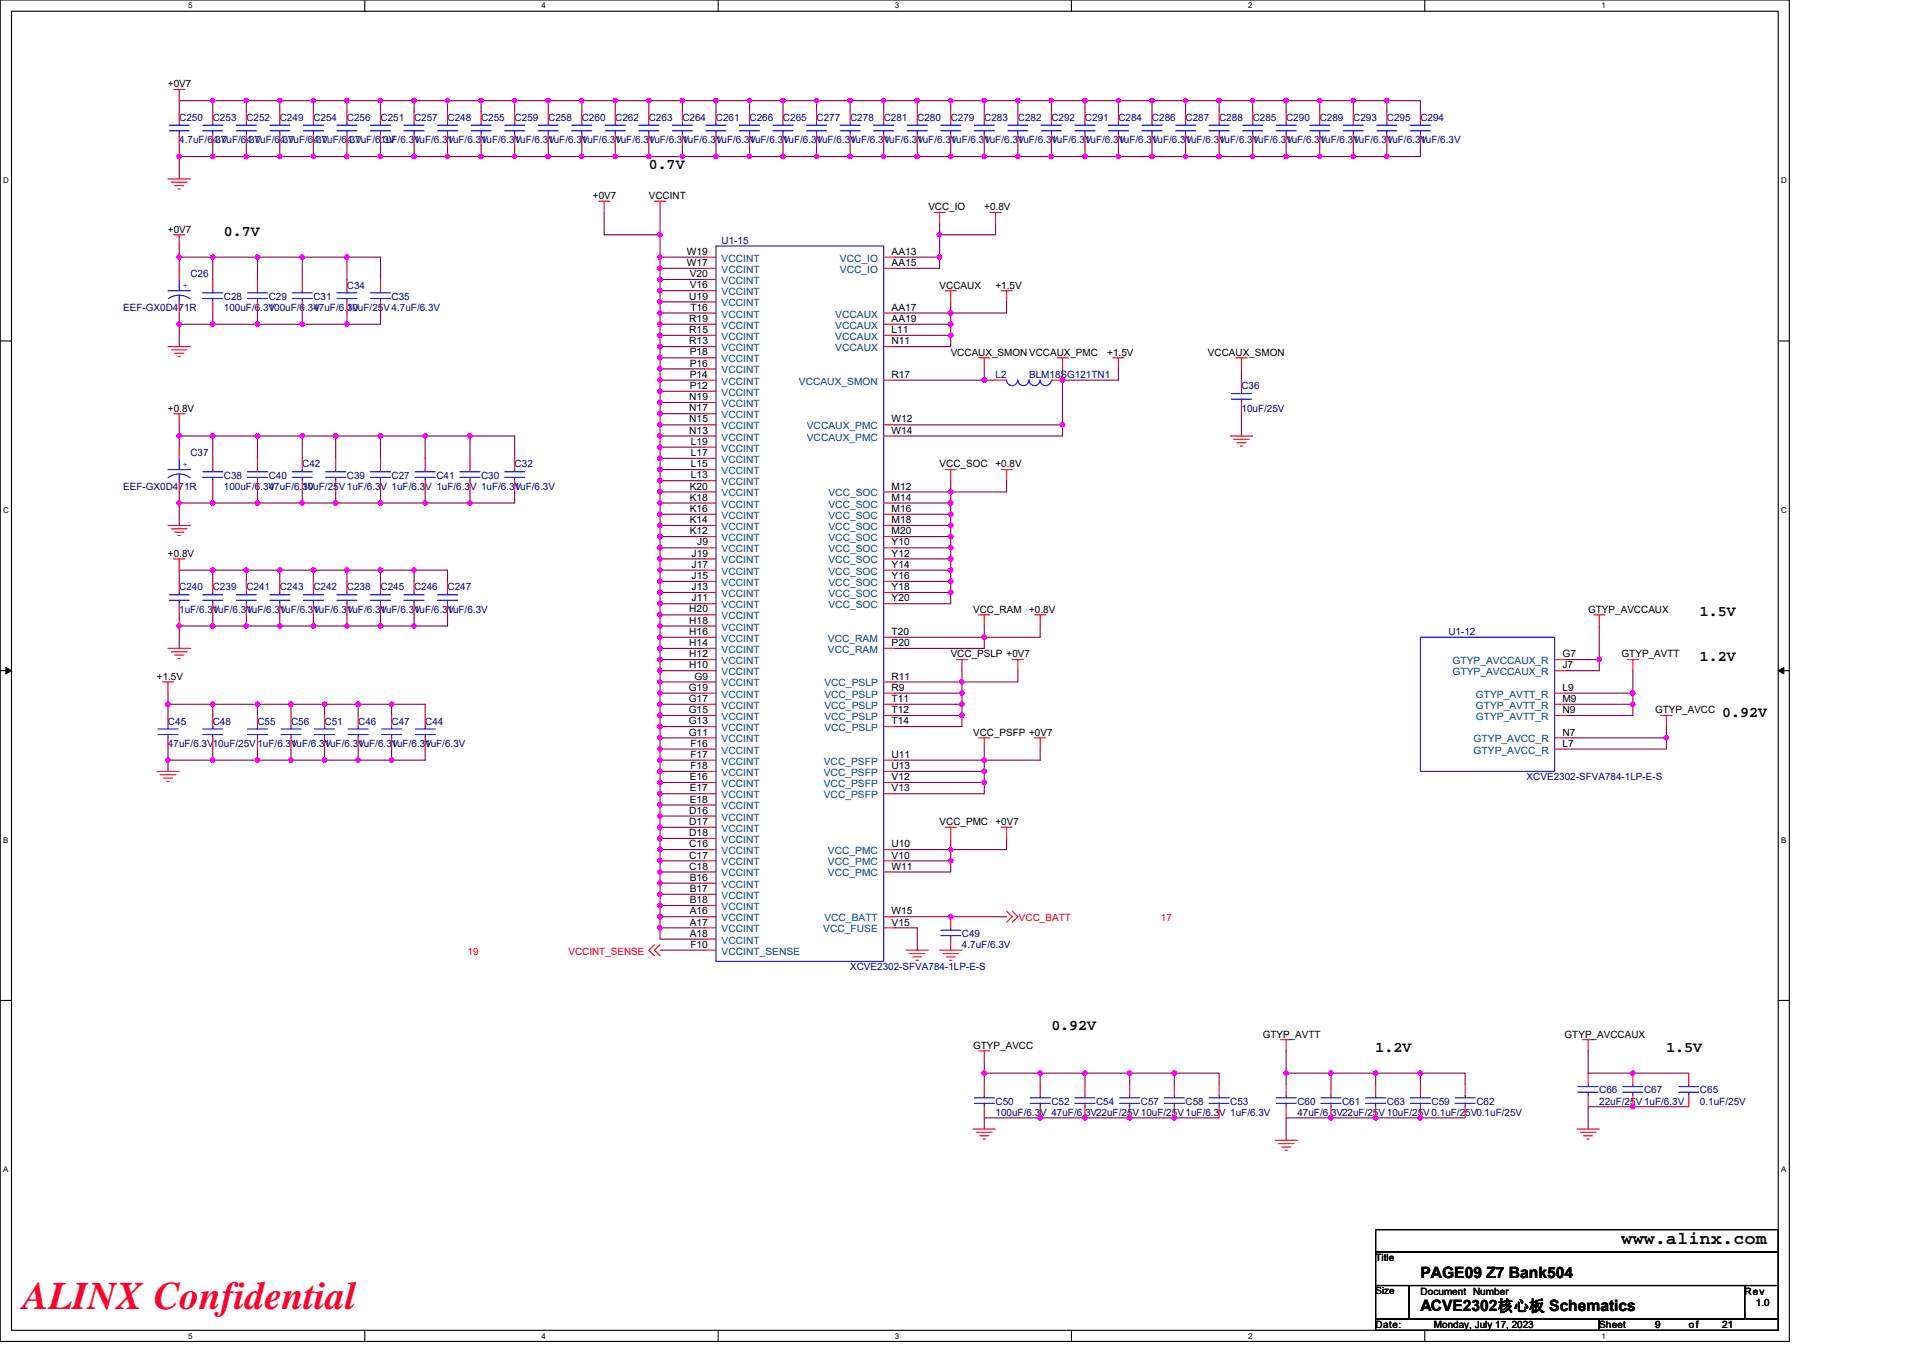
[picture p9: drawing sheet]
<svg xmlns="http://www.w3.org/2000/svg" width="297mm" height="210mm" viewBox="0 0 297 210" stroke-linecap="round" stroke-linejoin="round" font-family="sans-serif">
<defs><g id="words">
<text font-size="6" fill="#f00" x="3.5" y="202.3">ALINX Confidential</text>
<text font-size="2.8" x="250.5" y="192.3">www.alinx.com</text>
<g font-size="2.4">
<text x="219.4" y="197.4">PAGE09 Z7 Bank504</text>
<text x="219.4" y="202.6">ACVE2302核心板 Schematics</text>
</g>
<g font-size="2.3">
<text x="100.2" y="26.1">0.7V</text>
<text x="34.6" y="36.5">0.7V</text>
<text x="262.6" y="95.2">1.5V</text>
<text x="262.6" y="102.1">1.2V</text>
<text x="266" y="110.7">0.92V</text>
<text x="162.4" y="159.1">0.92V</text>
<text x="212.5" y="162.6">1.2V</text>
<text x="257.4" y="162.6">1.5V</text>
</g>
<g font-size="1.5">
<text x="25.9" y="13.5">+0V7</text>
<text x="25.9" y="35.9">+0V7</text>
<text x="91.6" y="30.8">+0V7</text>
<text x="100.2" y="30.8">VCCINT</text>
<text x="143.4" y="32.5">VCC_IO</text>
<text x="152" y="32.5">+0.8V</text>
<text x="106.1" y="39.4">W19</text>
<text x="106.1" y="41.1">W17</text>
<text x="137.7" y="39.4">AA13</text>
<text x="137.7" y="41.1">AA15</text>
<text x="106.5" y="46.3">U19</text>
<text x="106.5" y="42.8">V20</text>
<text x="106.5" y="44.6">V16</text>
<text x="145.1" y="44.6">VCCAUX</text>
<text x="153.8" y="44.6">+1.5V</text>
<text x="106.5" y="49.7">R19</text>
<text x="106.5" y="51.5">R15</text>
<text x="106.5" y="53.2">R13</text>
<text x="106.6" y="48">T16</text>
<text x="137.7" y="48">AA17</text>
<text x="137.7" y="49.7">AA19</text>
<text x="137.7" y="51.5">L11</text>
<text x="137.7" y="53.2">N11</text>
<text x="106.5" y="54.9">P18</text>
<text x="106.5" y="56.6">P16</text>
<text x="106.5" y="58.4">P14</text>
<text x="137.7" y="58.4">R17</text>
<text x="146.9" y="54.9">VCCAUX_SMONVCCAUX_PMC</text>
<text x="171" y="54.9">+1.5V</text>
<text x="186.6" y="54.9">VCCAUX_SMON</text>
<text x="25.9" y="63.6">+0.8V</text>
<text x="106.5" y="61.8">N19</text>
<text x="106.5" y="63.6">N17</text>
<text x="106.5" y="65.3">N15</text>
<text x="106.5" y="60.1">P12</text>
<text x="137.7" y="65.3">W12</text>
<text x="106.5" y="67">N13</text>
<text x="106.7" y="68.7">L19</text>
<text x="106.7" y="70.5">L17</text>
<text x="137.7" y="67">W14</text>
<text x="106.5" y="75.6">K20</text>
<text x="106.5" y="77.4">K18</text>
<text x="106.7" y="72.2">L15</text>
<text x="106.7" y="73.9">L13</text>
<text x="137.7" y="75.6">M12</text>
<text x="137.7" y="77.4">M14</text>
<text x="145.1" y="72.2">VCC_SOC</text>
<text x="153.8" y="72.2">+0.8V</text>
<text x="106.5" y="79.1">K16</text>
<text x="106.5" y="80.8">K14</text>
<text x="106.5" y="82.6">K12</text>
<text x="137.7" y="79.1">M16</text>
<text x="137.7" y="80.8">M18</text>
<text x="137.7" y="82.6">M20</text>
<text x="25.9" y="86">+0.8V</text>
<text x="106.8" y="86">J19</text>
<text x="106.8" y="87.7">J17</text>
<text x="106.8" y="89.5">J15</text>
<text x="107.7" y="84.3">J9</text>
<text x="137.7" y="84.3">Y10</text>
<text x="137.7" y="86">Y12</text>
<text x="137.7" y="87.7">Y14</text>
<text x="137.7" y="89.5">Y16</text>
<text x="106.5" y="94.6">H20</text>
<text x="106.8" y="91.2">J13</text>
<text x="106.8" y="92.9">J11</text>
<text x="137.7" y="91.2">Y18</text>
<text x="137.7" y="92.9">Y20</text>
<text x="150.3" y="94.7">VCC_RAM</text>
<text x="159" y="94.7">+0.8V</text>
<text x="245.3" y="94.7">GTYP_AVCCAUX</text>
<text x="106.5" y="96.4">H18</text>
<text x="106.5" y="98.1">H16</text>
<text x="106.5" y="99.8">H14</text>
<text x="106.5" y="101.6">H12</text>
<text x="137.7" y="98.1">T20</text>
<text x="137.7" y="99.8">P20</text>
<text x="146.9" y="101.6">VCC_PSLP +0V7</text>
<text x="241.3" y="101.6">G7</text>
<text x="250.5" y="101.6">GTYP_AVTT</text>
<text x="24.2" y="105">+1.5V</text>
<text x="106.4" y="106.7">G19</text>
<text x="106.5" y="103.3">H10</text>
<text x="107.3" y="105">G9</text>
<text x="137.7" y="105">R11</text>
<text x="137.7" y="106.7">R9</text>
<text x="241.3" y="103.3">J7</text>
<text x="241.3" y="106.7">L9</text>
<text x="106.4" y="108.5">G17</text>
<text x="106.4" y="110.2">G15</text>
<text x="106.4" y="111.9">G13</text>
<text x="106.4" y="113.6">G11</text>
<text x="137.7" y="108.5">T11</text>
<text x="137.7" y="110.2">T12</text>
<text x="137.7" y="111.9">T14</text>
<text x="150.3" y="113.7">VCC_PSFP +0V7</text>
<text x="241.3" y="108.5">M9</text>
<text x="241.3" y="110.2">N9</text>
<text x="241.3" y="113.6">N7</text>
<text x="255.7" y="110.2">GTYP_AVCC</text>
<text x="106.6" y="115.4">F16</text>
<text x="106.6" y="117.1">F17</text>
<text x="106.6" y="118.8">F18</text>
<text x="137.7" y="117.1">U11</text>
<text x="137.7" y="118.8">U13</text>
<text x="241.3" y="115.4">L7</text>
<text x="106.5" y="125.7">D16</text>
<text x="106.5" y="120.5">E16</text>
<text x="106.5" y="122.3">E17</text>
<text x="106.5" y="124">E18</text>
<text x="137.7" y="120.5">V12</text>
<text x="137.7" y="122.3">V13</text>
<text x="106.5" y="127.5">D17</text>
<text x="106.5" y="129.2">D18</text>
<text x="106.5" y="130.9">C16</text>
<text x="137.7" y="130.9">U10</text>
<text x="145.1" y="127.5">VCC_PMC</text>
<text x="153.8" y="127.5">+0V7</text>
<text x="106.5" y="132.7">C17</text>
<text x="106.5" y="134.4">C18</text>
<text x="106.5" y="136.1">B16</text>
<text x="106.5" y="137.8">B17</text>
<text x="137.7" y="132.7">V10</text>
<text x="137.7" y="134.4">W11</text>
<text x="106.5" y="139.6">B18</text>
<text x="106.5" y="141.3">A16</text>
<text x="106.5" y="143">A17</text>
<text x="137.7" y="143">V15</text>
<text x="137.7" y="141.3">W15</text>
<text x="106.5" y="144.7">A18</text>
<text x="106.6" y="146.5">F10</text>
<text x="195" y="160.3">GTYP_AVTT</text>
<text x="241.7" y="160.3">GTYP_AVCCAUX</text>
<text x="150.3" y="162">GTYP_AVCC</text>
<text x="212.5" y="194.9">Title</text>
<text x="212.5" y="200">Size</text>
<text x="219.4" y="200">Document Number</text>
<text x="269.5" y="200">Rev</text>
<text x="271.2" y="201.8">1.0</text>
<text x="212.5" y="205.2">Date:</text>
<text x="221.5" y="205.2">Monday, July 17, 2023</text>
<text x="247" y="205.2">Sheet</text>
<text x="255.7" y="205.2">9</text>
<text x="260.9" y="205.2">of</text>
<text x="266" y="205.2">21</text>
</g>
<g font-size="1.5" fill="#000080">
<text x="27.7" y="18.7">C250</text>
<text x="27.7" y="22.1">4.7uF/6.3V</text>
<text x="32.9" y="18.7">C253</text>
<text x="32.9" y="22.1">4.7uF/6.3V</text>
<text x="38.1" y="18.7">C252</text>
<text x="38.1" y="22.1">4.7uF/6.3V</text>
<text x="43.2" y="18.7">C249</text>
<text x="43.2" y="22.1">4.7uF/6.3V</text>
<text x="48.4" y="18.7">C254</text>
<text x="48.4" y="22.1">4.7uF/6.3V</text>
<text x="53.6" y="18.7">C256</text>
<text x="53.6" y="22.1">4.7uF/6.3V</text>
<text x="58.8" y="18.7">C251</text>
<text x="58.8" y="22.1">1uF/6.3V</text>
<text x="64" y="18.7">C257</text>
<text x="64" y="22.1">1uF/6.3V</text>
<text x="69.1" y="18.7">C248</text>
<text x="69.1" y="22.1">1uF/6.3V</text>
<text x="74.3" y="18.7">C255</text>
<text x="74.3" y="22.1">1uF/6.3V</text>
<text x="79.5" y="18.7">C259</text>
<text x="79.5" y="22.1">1uF/6.3V</text>
<text x="84.7" y="18.7">C258</text>
<text x="84.7" y="22.1">1uF/6.3V</text>
<text x="89.9" y="18.7">C260</text>
<text x="89.9" y="22.1">1uF/6.3V</text>
<text x="95" y="18.7">C262</text>
<text x="95" y="22.1">1uF/6.3V</text>
<text x="100.2" y="18.7">C263</text>
<text x="100.2" y="22.1">1uF/6.3V</text>
<text x="105.4" y="18.7">C264</text>
<text x="105.4" y="22.1">1uF/6.3V</text>
<text x="110.6" y="18.7">C261</text>
<text x="110.6" y="22.1">1uF/6.3V</text>
<text x="115.8" y="18.7">C266</text>
<text x="115.8" y="22.1">1uF/6.3V</text>
<text x="120.9" y="18.7">C265</text>
<text x="120.9" y="22.1">1uF/6.3V</text>
<text x="126.1" y="18.7">C277</text>
<text x="126.1" y="22.1">1uF/6.3V</text>
<text x="131.3" y="18.7">C278</text>
<text x="131.3" y="22.1">1uF/6.3V</text>
<text x="136.5" y="18.7">C281</text>
<text x="136.5" y="22.1">1uF/6.3V</text>
<text x="141.7" y="18.7">C280</text>
<text x="141.7" y="22.1">1uF/6.3V</text>
<text x="146.9" y="18.7">C279</text>
<text x="146.9" y="22.1">1uF/6.3V</text>
<text x="152" y="18.7">C283</text>
<text x="152" y="22.1">1uF/6.3V</text>
<text x="157.2" y="18.7">C282</text>
<text x="157.2" y="22.1">1uF/6.3V</text>
<text x="162.4" y="18.7">C292</text>
<text x="162.4" y="22.1">1uF/6.3V</text>
<text x="167.6" y="18.7">C291</text>
<text x="167.6" y="22.1">1uF/6.3V</text>
<text x="172.8" y="18.7">C284</text>
<text x="172.8" y="22.1">1uF/6.3V</text>
<text x="177.9" y="18.7">C286</text>
<text x="177.9" y="22.1">1uF/6.3V</text>
<text x="183.1" y="18.7">C287</text>
<text x="183.1" y="22.1">1uF/6.3V</text>
<text x="188.3" y="18.7">C288</text>
<text x="188.3" y="22.1">1uF/6.3V</text>
<text x="193.5" y="18.7">C285</text>
<text x="193.5" y="22.1">1uF/6.3V</text>
<text x="198.7" y="18.7">C290</text>
<text x="198.7" y="22.1">1uF/6.3V</text>
<text x="203.9" y="18.7">C289</text>
<text x="203.9" y="22.1">1uF/6.3V</text>
<text x="209" y="18.7">C293</text>
<text x="209" y="22.1">1uF/6.3V</text>
<text x="214.2" y="18.7">C295</text>
<text x="214.2" y="22.1">1uF/6.3V</text>
<text x="219.4" y="18.7">C294</text>
<text x="219.4" y="22.1">1uF/6.3V</text>
<text x="111.5" y="37.7">U1-15</text>
<text x="29.4" y="42.9">C26</text>
<text x="34.6" y="46.3">C28</text>
<text x="41.5" y="46.3">C29</text>
<text x="48.4" y="46.3">C31</text>
<text x="53.6" y="44.6">C34</text>
<text x="60.5" y="46.3">C35</text>
<text x="19" y="48">EEF-GX0D471R</text>
<text x="34.6" y="48">100uF/6.3V</text>
<text x="41.5" y="48">100uF/6.3V</text>
<text x="48.4" y="48">47uF/6.3V</text>
<text x="53.6" y="48">10uF/25V4.7uF/6.3V</text>
<text x="153.8" y="58.4">L2</text>
<text x="159" y="58.4">BLM18SG121TN1</text>
<text x="191.8" y="60.1">C36</text>
<text x="191.8" y="63.6">10uF/25V</text>
<text x="29.4" y="70.5">C37</text>
<text x="19" y="75.7">EEF-GX0D471R</text>
<text x="34.6" y="74">C38</text>
<text x="34.6" y="75.7">100uF/6.3V</text>
<text x="41.5" y="74">C40</text>
<text x="41.5" y="75.7">47uF/6.3V</text>
<text x="46.7" y="72.2">C42</text>
<text x="46.7" y="75.7">10uF/25V1uF/6.3V 1uF/6.3V 1uF/6.3V 1uF/6.3V</text>
<text x="53.6" y="74">C39</text>
<text x="60.5" y="74">C27</text>
<text x="67.4" y="74">C41</text>
<text x="74.3" y="74">C30</text>
<text x="79.5" y="72.2">C32</text>
<text x="79.5" y="75.7">1uF/6.3V</text>
<text x="27.7" y="91.2">C240</text>
<text x="27.7" y="94.7">1uF/6.3V</text>
<text x="32.9" y="91.2">C239</text>
<text x="32.9" y="94.7">1uF/6.3V</text>
<text x="38.1" y="91.2">C241</text>
<text x="38.1" y="94.7">1uF/6.3V</text>
<text x="43.2" y="91.2">C243</text>
<text x="43.2" y="94.7">1uF/6.3V</text>
<text x="48.4" y="91.2">C242</text>
<text x="48.4" y="94.7">1uF/6.3V</text>
<text x="53.6" y="91.2">C238</text>
<text x="53.6" y="94.7">1uF/6.3V</text>
<text x="58.8" y="91.2">C245</text>
<text x="58.8" y="94.7">1uF/6.3V</text>
<text x="64" y="91.2">C246</text>
<text x="64" y="94.7">1uF/6.3V</text>
<text x="69.1" y="91.2">C247</text>
<text x="69.1" y="94.7">1uF/6.3V</text>
<text x="223.7" y="98.1">U1-12</text>
<text x="25.9" y="112">C45</text>
<text x="32.9" y="112">C48</text>
<text x="39.8" y="112">C55</text>
<text x="45" y="112">C56</text>
<text x="50.1" y="112">C51</text>
<text x="55.3" y="112">C46</text>
<text x="60.5" y="112">C47</text>
<text x="65.7" y="112">C44</text>
<text x="25.9" y="115.4">47uF/6.3V10uF/25V1uF/6.3V</text>
<text x="45" y="115.4">1uF/6.3V</text>
<text x="50.1" y="115.4">1uF/6.3V</text>
<text x="55.3" y="115.4">1uF/6.3V</text>
<text x="60.5" y="115.4">1uF/6.3V</text>
<text x="65.7" y="115.4">1uF/6.3V</text>
<text x="235.8" y="120.6">XCVE2302-SFVA784-1LP-E-S</text>
<text x="131.3" y="149.9">XCVE2302-SFVA784-1LP-E-S</text>
<text x="148.6" y="144.8">C49</text>
<text x="148.6" y="146.5">4.7uF/6.3V</text>
<text x="153.8" y="170.7">C50</text>
<text x="153.8" y="172.4">100uF/6.3V 47uF/6.3V22uF/25V 10uF/25V1uF/6.3V 1uF/6.3V</text>
<text x="162.4" y="170.7">C52</text>
<text x="169.3" y="170.7">C54</text>
<text x="176.2" y="170.7">C57</text>
<text x="183.1" y="170.7">C58</text>
<text x="190" y="170.7">C53</text>
<text x="200.4" y="170.7">C60</text>
<text x="200.4" y="172.4">47uF/6.3V22uF/25V 10uF/25V0.1uF/25V0.1uF/25V</text>
<text x="207.3" y="170.7">C61</text>
<text x="214.2" y="170.7">C63</text>
<text x="221.1" y="170.7">C59</text>
<text x="228" y="170.7">C62</text>
<text x="247" y="169">C66</text>
<text x="247" y="170.7">22uF/25V 1uF/6.3V</text>
<text x="254" y="169">C67</text>
<text x="262.6" y="169">C65</text>
<text x="262.6" y="170.7">0.1uF/25V</text>
</g>
<g font-size="1.5" fill="#004080">
<text x="111.5" y="40.4">VCCINT</text>
<text x="129.7" y="40.4">VCC_IO</text>
<text x="111.5" y="42.2">VCCINT</text>
<text x="111.5" y="43.9">VCCINT</text>
<text x="111.5" y="45.6">VCCINT</text>
<text x="111.5" y="47.3">VCCINT</text>
<text x="129.7" y="42.2">VCC_IO</text>
<text x="111.5" y="49.1">VCCINT</text>
<text x="111.5" y="50.8">VCCINT</text>
<text x="111.5" y="52.5">VCCINT</text>
<text x="129" y="49.1">VCCAUX</text>
<text x="129" y="50.8">VCCAUX</text>
<text x="129" y="52.5">VCCAUX</text>
<text x="111.5" y="54.3">VCCINT</text>
<text x="111.5" y="56">VCCINT</text>
<text x="111.5" y="57.7">VCCINT</text>
<text x="111.5" y="59.4">VCCINT</text>
<text x="123.4" y="59.4">VCCAUX_SMON</text>
<text x="129" y="54.3">VCCAUX</text>
<text x="111.5" y="61.2">VCCINT</text>
<text x="111.5" y="62.9">VCCINT</text>
<text x="111.5" y="64.6">VCCINT</text>
<text x="111.5" y="66.3">VCCINT</text>
<text x="111.5" y="68.1">VCCINT</text>
<text x="111.5" y="69.8">VCCINT</text>
<text x="111.5" y="71.5">VCCINT</text>
<text x="124.6" y="66.3">VCCAUX_PMC</text>
<text x="124.6" y="68.1">VCCAUX_PMC</text>
<text x="111.5" y="73.3">VCCINT</text>
<text x="111.5" y="75">VCCINT</text>
<text x="111.5" y="76.7">VCCINT</text>
<text x="128" y="76.7">VCC_SOC</text>
<text x="111.5" y="78.4">VCCINT</text>
<text x="111.5" y="80.2">VCCINT</text>
<text x="111.5" y="81.9">VCCINT</text>
<text x="111.5" y="83.6">VCCINT</text>
<text x="128" y="78.4">VCC_SOC</text>
<text x="128" y="80.2">VCC_SOC</text>
<text x="128" y="81.9">VCC_SOC</text>
<text x="128" y="83.6">VCC_SOC</text>
<text x="111.5" y="85.3">VCCINT</text>
<text x="111.5" y="87.1">VCCINT</text>
<text x="111.5" y="88.8">VCCINT</text>
<text x="128" y="85.3">VCC_SOC</text>
<text x="128" y="87.1">VCC_SOC</text>
<text x="128" y="88.8">VCC_SOC</text>
<text x="111.5" y="90.5">VCCINT</text>
<text x="111.5" y="92.2">VCCINT</text>
<text x="111.5" y="94">VCCINT</text>
<text x="111.5" y="95.7">VCCINT</text>
<text x="128" y="90.5">VCC_SOC</text>
<text x="128" y="92.2">VCC_SOC</text>
<text x="128" y="94">VCC_SOC</text>
<text x="111.5" y="97.4">VCCINT</text>
<text x="111.5" y="99.2">VCCINT</text>
<text x="111.5" y="100.9">VCCINT</text>
<text x="127.9" y="99.2">VCC_RAM</text>
<text x="127.9" y="100.9">VCC_RAM</text>
<text x="111.5" y="102.6">VCCINT</text>
<text x="111.5" y="104.3">VCCINT</text>
<text x="111.5" y="106.1">VCCINT</text>
<text x="111.5" y="107.8">VCCINT</text>
<text x="127.3" y="106.1">VCC_PSLP</text>
<text x="127.3" y="107.8">VCC_PSLP</text>
<text x="224.4" y="102.6">GTYP_AVCCAUX_R</text>
<text x="224.4" y="104.3">GTYP_AVCCAUX_R</text>
<text x="228" y="107.8">GTYP_AVTT_R</text>
<text x="111.5" y="109.5">VCCINT</text>
<text x="111.5" y="111.3">VCCINT</text>
<text x="111.5" y="113">VCCINT</text>
<text x="127.3" y="109.5">VCC_PSLP</text>
<text x="127.3" y="111.3">VCC_PSLP</text>
<text x="127.3" y="113">VCC_PSLP</text>
<text x="228" y="109.5">GTYP_AVTT_R</text>
<text x="228" y="111.3">GTYP_AVTT_R</text>
<text x="111.5" y="114.7">VCCINT</text>
<text x="111.5" y="116.4">VCCINT</text>
<text x="111.5" y="118.2">VCCINT</text>
<text x="111.5" y="119.9">VCCINT</text>
<text x="127.3" y="118.2">VCC_PSFP</text>
<text x="127.3" y="119.9">VCC_PSFP</text>
<text x="227.6" y="116.4">GTYP_AVCC_R</text>
<text x="227.6" y="114.7">GTYP_AVCC_R</text>
<text x="111.5" y="121.6">VCCINT</text>
<text x="111.5" y="123.3">VCCINT</text>
<text x="111.5" y="125.1">VCCINT</text>
<text x="127.3" y="121.6">VCC_PSFP</text>
<text x="127.3" y="123.3">VCC_PSFP</text>
<text x="111.5" y="126.8">VCCINT</text>
<text x="111.5" y="128.5">VCCINT</text>
<text x="111.5" y="130.2">VCCINT</text>
<text x="111.5" y="132">VCCINT</text>
<text x="127.9" y="132">VCC_PMC</text>
<text x="111.5" y="133.7">VCCINT</text>
<text x="111.5" y="135.4">VCCINT</text>
<text x="111.5" y="137.2">VCCINT</text>
<text x="127.9" y="133.7">VCC_PMC</text>
<text x="127.9" y="135.4">VCC_PMC</text>
<text x="111.5" y="138.9">VCCINT</text>
<text x="111.5" y="140.6">VCCINT</text>
<text x="111.5" y="142.3">VCCINT</text>
<text x="127.3" y="142.3">VCC_BATT</text>
<text x="111.5" y="144.1">VCCINT</text>
<text x="111.5" y="145.8">VCCINT</text>
<text x="111.5" y="147.5">VCCINT_SENSE</text>
<text x="127.2" y="144.1">VCC_FUSE</text>
</g>
<g font-size="1.5" fill="#f00">
<text x="157.4" y="142.3">VCC_BATT</text>
<text x="179.3" y="142.3">17</text>
<text x="72.2" y="147.5">19</text>
<text x="87.8" y="147.5">VCCINT_SENSE</text>
</g>
<g font-size="1.4" fill="#00f">
<text x="28.2" y="44.5">+</text>
<text x="28.2" y="72.1">+</text>
</g>
<g font-size="1.2">
<text x="29.1" y="1.3">5</text>
<text x="83.6" y="1.3">4</text>
<text x="138.2" y="1.3">3</text>
<text x="192.8" y="1.3">2</text>
<text x="247.4" y="1.3">1</text>
<text x=".5" y="28.3">D</text>
<text x="275.1" y="28.3">D</text>
<text x=".5" y="79.2">C</text>
<text x="275.1" y="79.2">C</text>
<text x=".5" y="130.2">B</text>
<text x="275.1" y="130.2">B</text>
<text x=".5" y="181.1">A</text>
<text x="275.1" y="181.1">A</text>
<text x="29.1" y="206.8">5</text>
<text x="83.6" y="206.8">4</text>
<text x="138.2" y="206.8">3</text>
<text x="192.8" y="206.8">2</text>
<text x="247.4" y="206.8">1</text>
</g>
</g></defs>
<path d="M0 0h276.4v207.3h-276.4zM1.8 1.7h272.9v203.8h-272.9z" fill="none" stroke="#000" stroke-width=".17"/>
<g fill="#fff">
<path d="M29.1 .2h.6v1.4h-.6z"/>
<path d="M29.1 205.7h.6v1.4h-.6z"/>
</g>
<path d="M56.3 0v1.7M56.3 205.5v1.8" fill="none" stroke="#000" stroke-width=".17"/>
<g fill="#fff">
<path d="M83.6 .2h.7v1.4h-.7z"/>
<path d="M83.6 205.7h.7v1.4h-.7z"/>
</g>
<path d="M110.9 0v1.7M110.9 205.5v1.8" fill="none" stroke="#000" stroke-width=".17"/>
<g fill="#fff">
<path d="M138.2 .2h.7v1.4h-.7z"/>
<path d="M138.2 205.7h.7v1.4h-.7z"/>
</g>
<path d="M165.5 0v1.7M165.5 205.5v1.8" fill="none" stroke="#000" stroke-width=".17"/>
<g fill="#fff">
<path d="M192.8 .2h.6v1.4h-.6z"/>
<path d="M192.8 205.7h.6v1.4h-.6z"/>
</g>
<path d="M220.1 0v1.7M220.1 205.5v1.8" fill="none" stroke="#000" stroke-width=".17"/>
<g fill="#fff">
<path d="M247.4 .2h.6v1.4h-.6z"/>
<path d="M247.4 205.7h.6v1.4h-.6z"/>
<path d="M.5 27.2h.8v1.4h-.8z"/>
<path d="M275.1 27.2h.9v1.4h-.9z"/>
<path d="M.5 78.1h.8v1.4h-.8z"/>
<path d="M275.1 78.1h.9v1.4h-.9z"/>
</g>
<path d="M0 52.7h1.8M274.7 52.7h1.7" fill="none" stroke="#000" stroke-width=".17"/>
<g fill="#fff">
<path d="M.5 129.1h.8v1.4h-.8z"/>
<path d="M275.1 129.1h.8v1.4h-.8z"/>
</g>
<path d="M0 103.6h1.8M274.7 103.6h1.7" fill="none" stroke="#000" stroke-width=".17"/>
<path d="M.9 103.1l.9 .5-.9 .5zM274.7 103.6l.8-.5v1z" fill="#000" stroke="#000" stroke-width=".15"/>
<g fill="#fff">
<path d="M.5 180h.8v1.4h-.8z"/>
<path d="M275.1 180h.8v1.4h-.8z"/>
</g>
<path d="M0 154.6h1.8M274.7 154.6h1.7M212.5 190h62.2v3.5h-62.2zM212.5 193.5h62.2v5.1h-62.2zM212.5 198.6h5.2v5.2h-5.2zM217.7 198.6h51.8v5.2h-51.8zM269.5 198.6h5.2v5.2h-5.2zM212.5 203.8h34.5v1.7h-34.5zM247 203.8h27.7v1.7h-27.7z" fill="none" stroke="#000" stroke-width=".17"/>
<g fill="none" stroke="#800040" stroke-width=".17">
<path d="M32.9 15.6v1.7M32.9 15.6h5.2M32.9 15.6h-5.2v1.7M38.1 15.6h5.1M38.1 15.6v1.7M43.2 15.6h5.2M43.2 15.6v1.7M48.4 15.6h5.2M48.4 15.6v1.7M53.6 15.6h10.4M53.6 15.6v1.7M58.8 15.6v1.7"/>
<path d="M64 15.6h5.1M64 15.6v1.7M69.1 15.6h5.2M69.1 15.6v1.7M74.3 15.6v1.7M74.3 15.6h5.2M79.5 15.6h5.2v1.7M79.5 15.6v1.7M84.7 15.6h5.2v1.7M89.9 15.6h5.1M95 15.6v1.7M95 15.6h5.2"/>
<path d="M100.2 15.6v1.7M100.2 15.6h5.2M105.4 15.6v1.7M105.4 15.6h5.2v1.7M110.6 15.6h5.2M115.8 15.6h5.1M115.8 15.6v1.7M120.9 15.6v1.7M120.9 15.6h5.2M126.1 15.6v1.7M126.1 15.6h10.4M131.3 15.6v1.7"/>
<path d="M136.5 15.6v1.7M136.5 15.6h5.2M141.7 15.6v1.7M141.7 15.6h5.2M146.9 15.6h5.1M146.9 15.6v1.7M152 15.6h5.2v1.7M152 15.6v1.7M157.2 15.6h5.2M162.4 15.6v1.7M162.4 15.6h5.2M167.6 15.6v1.7"/>
<path d="M167.6 15.6h5.2v1.7M172.8 15.6h5.1M177.9 15.6v1.7M177.9 15.6h5.2M183.1 15.6v1.7M183.1 15.6h5.2M188.3 15.6v1.7M188.3 15.6h5.2v1.7M193.5 15.6h5.2M198.7 15.6v1.7M198.7 15.6h5.2M203.9 15.6v1.7"/>
<path d="M203.9 15.6h5.1M209 15.6h5.2M209 15.6v1.7M214.2 15.6v1.7M214.2 15.6h5.2v1.7M27.7 24.2h5.2M27.7 22.5v1.7M27.7 24.2v3.4M27.7 39.7v1.8M27.7 38v1.7M27.7 39.7h5.2M32.9 24.2h5.2"/>
<path d="M32.9 39.7h6.9M32.9 39.7v3.5M32.9 22.5v1.7M38.1 22.5v1.7h5.1M39.8 39.7v3.5M39.8 39.7h6.9M43.2 22.5v1.7h5.2M46.7 39.7h6.9M46.7 39.7v3.5M48.4 24.2h5.2M48.4 22.5v1.7M53.6 22.5v1.7"/>
<path d="M53.6 39.7h5.2v3.5M53.6 24.2h5.2M53.6 39.7v3.5M58.8 24.2h5.2M58.8 22.5v1.7M64 24.2h5.1M64 22.5v1.7M69.1 24.2h5.2M69.1 22.5v1.7M74.3 24.2h5.2M74.3 22.5v1.7M79.5 24.2h5.2"/>
<path d="M79.5 22.5v1.7M84.7 22.5v1.7M84.7 24.2h5.2M89.9 24.2h5.1M89.9 22.5v1.7M93.3 32.8v3.5h8.7M95 22.5v1.7h5.2M100.2 24.2h5.2M100.2 22.5v1.7M102 32.8v3.5M102 39.7v1.8M102 39.7h6.9"/>
<path d="M102 36.3v3.4M105.4 22.5v1.7h5.2M110.6 22.5v1.7M110.6 24.2h5.2M115.8 22.5v1.7M115.8 24.2h5.1M120.9 22.5v1.7M120.9 24.2h5.2M126.1 24.2h5.2M126.1 22.5v1.7M131.3 22.5v1.7M131.3 24.2h5.2"/>
<path d="M136.5 22.5v1.7M136.5 24.2h5.2M138.2 39.7h6.9M141.7 22.5v1.7M141.7 24.2h5.2M145.1 34.5v1.8M145.1 39.7v1.8h-6.9M145.1 36.3v3.4M146.9 22.5v1.7M146.9 24.2h5.1M152 22.5v1.7M152 24.2h5.2"/>
<path d="M153.8 34.5v1.8h-8.7M157.2 22.5v1.7M157.2 24.2h5.2M162.4 22.5v1.7M162.4 24.2h5.2M167.6 22.5v1.7M167.6 24.2h5.2M172.8 24.2h5.1M172.8 22.5v1.7M177.9 22.5v1.7h5.2M183.1 22.5v1.7h5.2M188.3 22.5v1.7h5.2"/>
<path d="M193.5 22.5v1.7M193.5 24.2h10.4M198.7 22.5v1.7M203.9 22.5v1.7M203.9 24.2h5.1M209 24.2h5.2M209 22.5v1.7M214.2 22.5v1.7M219.4 22.5v1.7h-5.2M27.7 50.1h5.2M27.7 50.1v3.5M27.7 48.4v1.7"/>
<path d="M32.9 48.4v1.7M32.9 50.1h6.9M39.8 48.4v1.7M39.8 50.1h6.9M46.7 50.1h6.9M46.7 48.4v1.7M53.6 48.4v1.7M58.8 48.4v1.7h-5.2M102 53.6h6.9M102 51.8h6.9M102 50.1h6.9M102 43.2h6.9"/>
<path d="M102 55.3v1.7M102 57v1.7M102 58.7v1.8M102 44.9v1.8M102 46.7v1.7M102 48.4v1.7M102 50.1v1.7M102 51.8v1.8M102 53.6v1.7M102 41.5v1.7M102 43.2v1.7M102 58.7h6.9"/>
<path d="M102 57h6.9M102 55.3h6.9M102 48.4h6.9M102 46.7h6.9M102 44.9h6.9M102 41.5h6.9M138.2 48.4h8.7M138.2 50.1h8.7M138.2 51.8h8.7M138.2 58.7h13.8M146.9 46.7v1.7M146.9 48.4v1.7"/>
<path d="M146.9 50.1v1.7M146.9 51.8v1.8h-8.7M152 57v1.7M152 58.7h1.8M155.5 46.7v1.7h-8.6M164.1 57v1.7M164.1 58.7v8.7h-25.9M172.8 57v1.7h-8.7M191.8 57v1.7M27.7 65.6v1.8M27.7 67.4h5.2M27.7 67.4v1.7"/>
<path d="M27.7 77.7h5.2M27.7 77.7v3.5M27.7 76v1.7M32.9 77.7h6.9M32.9 67.4v3.4M32.9 76v1.7M32.9 67.4h6.9M39.8 76v1.7M39.8 67.4h6.9M39.8 77.7h6.9M39.8 67.4v3.4M46.7 67.4h5.2"/>
<path d="M46.7 67.4v3.4M46.7 76v1.7M46.7 77.7h5.2M51.9 76v1.7h6.9M58.8 76v1.7M58.8 77.7h6.9M58.8 67.4h-6.9v3.4M65.7 67.4h-6.9v3.4M65.7 76v1.7h6.9M72.6 70.8v-3.4h6.9v3.4M72.6 76v1.7h6.9v-1.7M72.6 67.4h-6.9v3.4"/>
<path d="M102 74.3h6.9M102 63.9h6.9M102 76v1.7M102 77.7v1.8M102 79.5v1.7M102 65.6v1.8M102 67.4v1.7M102 69.1v1.7M102 70.8v1.8M102 72.6v1.7M102 74.3v1.7M102 60.5v1.7"/>
<path d="M102 62.2v1.7M102 63.9v1.7M102 79.5h6.9M102 77.7h6.9M102 76h6.9M102 72.6h6.9M102 70.8h6.9M102 69.1h6.9M102 67.4h6.9M102 65.6h6.9M102 62.2h6.9M102 60.5h6.9"/>
<path d="M138.2 65.6h25.9M138.2 76h8.7M138.2 77.7h8.7M138.2 79.5h8.7M146.9 74.3v1.7M146.9 76v1.7M146.9 77.7v1.8M146.9 79.5v1.7M155.5 74.3v1.7h-8.6M191.8 63.9v3.5M27.7 96.7h5.2M27.7 96.7v3.5"/>
<path d="M27.7 95v1.7M32.9 88.1h5.2M32.9 88.1h-5.2v1.7M32.9 88.1v1.7M32.9 95v1.7M32.9 96.7h5.2M38.1 88.1h5.1M38.1 95v1.7h5.1M38.1 88.1v1.7M43.2 88.1h5.2M43.2 96.7h5.2M43.2 88.1v1.7"/>
<path d="M43.2 95v1.7M48.4 88.1h5.2M48.4 96.7h5.2M48.4 88.1v1.7M48.4 95v1.7M53.6 88.1h5.2M53.6 96.7h5.2M53.6 88.1v1.7M53.6 95v1.7M58.8 88.1h5.2M58.8 88.1v1.7M58.8 95v1.7"/>
<path d="M58.8 96.7h5.2M64 88.1h5.1v1.7M64 88.1v1.7M64 95v1.7M69.1 95v1.7h-5.1M102 95h6.9M102 84.6h6.9M102 96.7v1.8M102 98.5v1.7M102 86.4v1.7M102 88.1v1.7M102 89.8v1.7"/>
<path d="M102 91.5v1.8M102 93.3v1.7M102 95v1.7M102 81.2v1.7M102 82.9v1.7M102 84.6v1.8M102 98.5h6.9M102 96.7h6.9M102 93.3h6.9M102 91.5h6.9M102 89.8h6.9M102 88.1h6.9"/>
<path d="M102 86.4h6.9M102 82.9h6.9M102 81.2h6.9M138.2 81.2h8.7M138.2 82.9h8.7M138.2 84.6h8.7M138.2 86.4h8.7M138.2 88.1h8.7M138.2 89.8h8.7M138.2 91.5h8.7M138.2 98.5h13.8M146.9 81.2v1.7"/>
<path d="M146.9 91.5v1.8h-8.7M146.9 82.9v1.7M146.9 84.6v1.8M146.9 86.4v1.7M146.9 88.1v1.7M146.9 89.8v1.7M152 96.7v1.8M152 98.5v1.7h-13.8M160.7 96.7v1.8h-8.7M247 96.7v5.2M25.9 108.8v1.8M25.9 115.7v1.8"/>
<path d="M25.9 117.5v1.7M25.9 108.8h7M25.9 117.5h7M25.9 107.1v1.7M32.9 108.8v1.8M32.9 115.7v1.8M32.9 117.5h6.9M32.9 108.8h6.9M39.8 108.8h5.2M39.8 117.5h5.2M39.8 108.8v1.8M39.8 115.7v1.8"/>
<path d="M45 108.8h5.1M45 117.5h5.1M45 108.8v1.8M45 115.7v1.8M50.1 108.8h5.2M50.1 117.5h5.2M50.1 108.8v1.8M50.1 115.7v1.8M55.3 108.8h5.2M55.3 117.5h5.2M55.3 108.8v1.8M55.3 115.7v1.8"/>
<path d="M60.5 108.8h5.2v1.8M60.5 108.8v1.8M60.5 115.7v1.8M65.7 115.7v1.8h-5.2M102 115.7h6.9M102 105.4h6.9M102 103.6h6.9M102 101.9h6.9M102 117.5v1.7M102 119.2v1.7M102 107.1v1.7M102 108.8v1.8"/>
<path d="M102 110.6v1.7M102 112.3v1.7M102 114v1.7M102 115.7v1.8M102 100.2v1.7M102 101.9v1.7M102 103.6v1.8M102 105.4v1.7M102 119.2h6.9M102 117.5h6.9M102 114h6.9M102 112.3h6.9"/>
<path d="M102 110.6h6.9M102 108.8h6.9M102 107.1h6.9M102 100.2h6.9M138.2 117.5h13.8M138.2 119.2h13.8M138.2 105.4h10.4M138.2 107.1h10.4M138.2 108.8h10.4M138.2 110.6h10.4M148.6 103.6v1.8M148.6 105.4v1.7"/>
<path d="M148.6 107.1v1.7M148.6 108.8v1.8M148.6 110.6v1.7h-10.4M152 115.7v1.8M152 117.5v1.7M152 119.2v1.7M157.2 103.6v1.8h-8.6M160.7 115.7v1.8h-8.7M241.8 107.1h10.4M241.8 114h15.6M241.8 101.9h5.2M241.8 108.8h10.4"/>
<path d="M247 101.9v1.7h-5.2M252.2 103.6v3.5M252.2 107.1v1.7M252.2 108.8v1.8h-10.4M257.4 112.3v1.7M257.4 114v1.7h-15.6M102 136.5h6.9M102 126.1h6.9M102 138.2v1.7M102 139.9v1.7M102 127.8v1.7M102 129.5v1.8"/>
<path d="M102 131.3v1.7M102 133v1.7M102 134.7v1.8M102 136.5v1.7M102 120.9v1.7M102 122.6v1.8M102 124.4v1.7M102 126.1v1.7M102 139.9h6.9M102 138.2h6.9M102 134.7h6.9M102 133h6.9"/>
<path d="M102 131.3h6.9M102 129.5h6.9M102 127.8h6.9M102 124.4h6.9M102 122.6h6.9M102 120.9h6.9M138.2 131.3h8.7M138.2 133h8.7M138.2 120.9h13.8M146.9 133v1.7h-8.7M146.9 129.5v1.8M146.9 131.3v1.7"/>
<path d="M152 120.9v1.7h-13.8M155.5 129.5v1.8h-8.6M102 141.6h6.9M102 143.4v1.7h6.9M102 141.6v1.8M102 146.8h6.9M102 143.4h6.9M138.2 143.4h3.5v3.4M155.5 141.6h-17.3M152 164.1v1.7M152 165.8h8.7M152 165.8v1.8"/>
<path d="M160.7 165.8h6.9M160.7 165.8v1.8M167.6 165.8h6.9M167.6 165.8v1.8M174.5 165.8h6.9M174.5 165.8v1.8M181.4 165.8h6.9v1.8M181.4 165.8v1.8M188.3 172.7h-36.3v1.8M198.7 165.8h6.9M198.7 162.4v3.4M198.7 165.8v1.8"/>
<path d="M205.6 165.8h6.9M205.6 165.8v1.8M219.4 165.8h6.9v1.8M219.4 165.8v1.8M219.4 165.8h-6.9v1.8M226.3 172.7h-27.6v3.5M245.3 162.4v3.4h15.6M260.9 171h-15.6v3.5"/>
</g>
<g fill="#f0f" stroke="#f0f" stroke-width=".17">
<circle cx="101.9" cy="36.3" r=".33"/>
<circle cx="101.9" cy="143.4" r=".34"/>
<circle cx="101.9" cy="141.6" r=".34"/>
<circle cx="101.9" cy="139.9" r=".33"/>
<circle cx="101.9" cy="138.2" r=".34"/>
<circle cx="101.9" cy="136.4" r=".34"/>
<circle cx="101.9" cy="134.7" r=".34"/>
<circle cx="101.9" cy="133" r=".34"/>
<circle cx="101.9" cy="127.8" r=".34"/>
<circle cx="101.9" cy="131.3" r=".33"/>
<circle cx="101.9" cy="129.5" r=".34"/>
<circle cx="101.9" cy="126.1" r=".34"/>
<circle cx="101.9" cy="124.4" r=".34"/>
<circle cx="101.9" cy="122.6" r=".33"/>
<circle cx="101.9" cy="120.9" r=".34"/>
<circle cx="101.9" cy="119.2" r=".34"/>
<circle cx="101.9" cy="117.5" r=".34"/>
<circle cx="101.9" cy="115.7" r=".34"/>
<circle cx="101.9" cy="114" r=".33"/>
<circle cx="101.9" cy="112.3" r=".34"/>
<circle cx="101.9" cy="110.5" r=".34"/>
<circle cx="101.9" cy="108.8" r=".34"/>
<circle cx="101.9" cy="107.1" r=".34"/>
<circle cx="101.9" cy="101.9" r=".34"/>
<circle cx="101.9" cy="100.2" r=".34"/>
<circle cx="101.9" cy="98.4" r=".34"/>
<circle cx="101.9" cy="96.7" r=".33"/>
<circle cx="101.9" cy="105.4" r=".33"/>
<circle cx="101.9" cy="103.6" r=".34"/>
<circle cx="101.9" cy="95" r=".34"/>
<circle cx="101.9" cy="93.3" r=".34"/>
<circle cx="101.9" cy="91.5" r=".34"/>
<circle cx="101.9" cy="89.8" r=".34"/>
<circle cx="101.9" cy="88.1" r=".33"/>
<circle cx="101.9" cy="86.4" r=".34"/>
<circle cx="101.9" cy="84.6" r=".34"/>
<circle cx="101.9" cy="82.9" r=".34"/>
<circle cx="101.9" cy="81.2" r=".34"/>
<circle cx="101.9" cy="79.4" r=".33"/>
<circle cx="101.9" cy="76" r=".34"/>
<circle cx="101.9" cy="77.7" r=".34"/>
<circle cx="101.9" cy="74.3" r=".34"/>
<circle cx="101.9" cy="72.5" r=".34"/>
<circle cx="101.9" cy="70.8" r=".33"/>
<circle cx="101.9" cy="69.1" r=".34"/>
<circle cx="101.9" cy="67.3" r=".34"/>
<circle cx="101.9" cy="65.6" r=".34"/>
<circle cx="101.9" cy="63.9" r=".34"/>
<circle cx="101.9" cy="62.2" r=".33"/>
<circle cx="101.9" cy="60.4" r=".34"/>
<circle cx="101.9" cy="58.7" r=".34"/>
<circle cx="101.9" cy="57" r=".34"/>
<circle cx="101.9" cy="55.3" r=".34"/>
<circle cx="101.9" cy="50.1" r=".34"/>
<circle cx="101.9" cy="48.4" r=".34"/>
<circle cx="101.9" cy="46.6" r=".34"/>
<circle cx="101.9" cy="44.9" r=".33"/>
<circle cx="101.9" cy="53.5" r=".33"/>
<circle cx="101.9" cy="51.8" r=".34"/>
<circle cx="101.9" cy="43.2" r=".34"/>
<circle cx="101.9" cy="41.4" r=".34"/>
<circle cx="101.9" cy="39.7" r=".34"/>
<circle cx="146.9" cy="48.4" r=".34"/>
<circle cx="146.9" cy="50.1" r=".34"/>
<circle cx="146.9" cy="51.8" r=".34"/>
<circle cx="164.1" cy="65.6" r=".34"/>
<circle cx="164.1" cy="58.7" r=".34"/>
<circle cx="146.9" cy="76" r=".34"/>
<circle cx="146.9" cy="77.7" r=".34"/>
<circle cx="146.9" cy="79.4" r=".33"/>
<circle cx="146.9" cy="81.2" r=".34"/>
<circle cx="146.9" cy="82.9" r=".34"/>
<circle cx="146.9" cy="84.6" r=".34"/>
<circle cx="146.9" cy="86.4" r=".34"/>
<circle cx="146.9" cy="88.1" r=".33"/>
<circle cx="146.9" cy="89.8" r=".34"/>
<circle cx="146.9" cy="91.5" r=".34"/>
<circle cx="152" cy="98.4" r=".34"/>
<circle cx="148.6" cy="105.4" r=".33"/>
<circle cx="148.6" cy="107.1" r=".34"/>
<circle cx="148.6" cy="108.8" r=".34"/>
<circle cx="148.6" cy="110.5" r=".34"/>
<circle cx="152" cy="117.5" r=".34"/>
<circle cx="152" cy="119.2" r=".34"/>
<circle cx="152" cy="120.9" r=".34"/>
<circle cx="146.9" cy="131.3" r=".33"/>
<circle cx="146.9" cy="133" r=".34"/>
<circle cx="247" cy="101.9" r=".34"/>
<circle cx="252.2" cy="107.1" r=".34"/>
<circle cx="252.2" cy="108.8" r=".34"/>
<circle cx="257.4" cy="114" r=".33"/>
<circle cx="145.1" cy="39.7" r=".34"/>
<circle cx="145.1" cy="36.3" r=".33"/>
<circle cx="27.7" cy="39.7" r=".34"/>
<circle cx="27.7" cy="50.1" r=".34"/>
<circle cx="39.8" cy="50.1" r=".34"/>
<circle cx="32.8" cy="50.1" r=".34"/>
<circle cx="39.8" cy="39.7" r=".34"/>
<circle cx="32.8" cy="39.7" r=".34"/>
<circle cx="53.6" cy="39.7" r=".34"/>
<circle cx="46.7" cy="39.7" r=".34"/>
<circle cx="46.7" cy="50.1" r=".34"/>
<circle cx="152" cy="165.8" r=".33"/>
<circle cx="160.7" cy="172.7" r=".34"/>
<circle cx="174.5" cy="165.8" r=".33"/>
<circle cx="167.6" cy="165.8" r=".33"/>
<circle cx="174.5" cy="172.7" r=".34"/>
<circle cx="167.6" cy="172.7" r=".34"/>
<circle cx="198.7" cy="165.8" r=".33"/>
<circle cx="212.5" cy="165.8" r=".33"/>
<circle cx="205.6" cy="165.8" r=".33"/>
<circle cx="212.5" cy="172.7" r=".34"/>
<circle cx="205.6" cy="172.7" r=".34"/>
<circle cx="160.7" cy="165.8" r=".33"/>
<circle cx="181.4" cy="165.8" r=".33"/>
<circle cx="152" cy="58.7" r=".34"/>
<circle cx="146.9" cy="141.6" r=".34"/>
<circle cx="53.6" cy="50.1" r=".34"/>
<circle cx="39.8" cy="77.7" r=".34"/>
<circle cx="32.8" cy="77.7" r=".34"/>
<circle cx="39.8" cy="67.3" r=".34"/>
<circle cx="32.8" cy="67.3" r=".34"/>
<circle cx="27.7" cy="67.3" r=".34"/>
<circle cx="27.7" cy="77.7" r=".34"/>
<circle cx="25.9" cy="117.5" r=".34"/>
<circle cx="25.9" cy="108.8" r=".34"/>
<circle cx="252.2" cy="171" r=".34"/>
<circle cx="252.2" cy="165.8" r=".33"/>
<circle cx="219.4" cy="165.8" r=".33"/>
<circle cx="219.4" cy="172.7" r=".34"/>
<circle cx="181.4" cy="172.7" r=".34"/>
<circle cx="39.8" cy="108.8" r=".34"/>
<circle cx="32.8" cy="108.8" r=".34"/>
<circle cx="44.9" cy="108.8" r=".34"/>
<circle cx="50.1" cy="108.8" r=".34"/>
<circle cx="55.3" cy="108.8" r=".34"/>
<circle cx="60.5" cy="108.8" r=".34"/>
<circle cx="39.8" cy="117.5" r=".34"/>
<circle cx="32.8" cy="117.5" r=".34"/>
<circle cx="50.1" cy="117.5" r=".34"/>
<circle cx="44.9" cy="117.5" r=".34"/>
<circle cx="60.5" cy="117.5" r=".34"/>
<circle cx="55.3" cy="117.5" r=".34"/>
<circle cx="46.7" cy="67.3" r=".34"/>
<circle cx="46.7" cy="77.7" r=".34"/>
<circle cx="51.9" cy="77.7" r=".34"/>
<circle cx="65.7" cy="67.3" r=".34"/>
<circle cx="72.6" cy="67.3" r=".34"/>
<circle cx="65.7" cy="77.7" r=".34"/>
<circle cx="72.6" cy="77.7" r=".34"/>
<circle cx="58.8" cy="77.7" r=".34"/>
<circle cx="51.9" cy="67.3" r=".34"/>
<circle cx="58.8" cy="67.3" r=".34"/>
<circle cx="38" cy="88.1" r=".33"/>
<circle cx="32.9" cy="88.1" r=".33"/>
<circle cx="43.2" cy="88.1" r=".33"/>
<circle cx="48.4" cy="88.1" r=".33"/>
<circle cx="27.7" cy="96.7" r=".33"/>
<circle cx="38" cy="96.7" r=".33"/>
<circle cx="32.9" cy="96.7" r=".33"/>
<circle cx="43.2" cy="96.7" r=".33"/>
<circle cx="53.6" cy="96.7" r=".33"/>
<circle cx="48.4" cy="96.7" r=".33"/>
<circle cx="63.9" cy="88.1" r=".33"/>
<circle cx="58.8" cy="88.1" r=".33"/>
<circle cx="53.6" cy="88.1" r=".33"/>
<circle cx="63.9" cy="96.7" r=".33"/>
<circle cx="58.8" cy="96.7" r=".33"/>
<circle cx="38" cy="15.5" r=".34"/>
<circle cx="32.8" cy="15.5" r=".34"/>
<circle cx="43.2" cy="15.5" r=".34"/>
<circle cx="53.6" cy="15.5" r=".34"/>
<circle cx="48.4" cy="15.5" r=".34"/>
<circle cx="38" cy="24.2" r=".34"/>
<circle cx="32.8" cy="24.2" r=".34"/>
<circle cx="43.2" cy="24.2" r=".34"/>
<circle cx="53.6" cy="24.2" r=".34"/>
<circle cx="48.4" cy="24.2" r=".34"/>
<circle cx="27.7" cy="24.2" r=".34"/>
<circle cx="63.9" cy="15.5" r=".34"/>
<circle cx="58.8" cy="15.5" r=".34"/>
<circle cx="74.3" cy="15.5" r=".34"/>
<circle cx="69.1" cy="15.5" r=".34"/>
<circle cx="74.3" cy="24.2" r=".34"/>
<circle cx="69.1" cy="24.2" r=".34"/>
<circle cx="63.9" cy="24.2" r=".34"/>
<circle cx="58.8" cy="24.2" r=".34"/>
<circle cx="79.5" cy="15.5" r=".34"/>
<circle cx="84.7" cy="24.2" r=".34"/>
<circle cx="79.5" cy="24.2" r=".34"/>
<circle cx="89.8" cy="15.5" r=".34"/>
<circle cx="84.7" cy="15.5" r=".34"/>
<circle cx="89.8" cy="24.2" r=".34"/>
<circle cx="105.4" cy="15.5" r=".34"/>
<circle cx="100.2" cy="15.5" r=".34"/>
<circle cx="110.6" cy="15.5" r=".34"/>
<circle cx="95" cy="15.5" r=".34"/>
<circle cx="95" cy="24.2" r=".34"/>
<circle cx="105.4" cy="24.2" r=".34"/>
<circle cx="100.2" cy="24.2" r=".34"/>
<circle cx="115.8" cy="15.5" r=".34"/>
<circle cx="120.9" cy="15.5" r=".34"/>
<circle cx="120.9" cy="24.2" r=".34"/>
<circle cx="115.8" cy="24.2" r=".34"/>
<circle cx="110.6" cy="24.2" r=".34"/>
<circle cx="141.7" cy="15.5" r=".34"/>
<circle cx="136.5" cy="15.5" r=".34"/>
<circle cx="131.3" cy="15.5" r=".34"/>
<circle cx="126.1" cy="15.5" r=".34"/>
<circle cx="131.3" cy="24.2" r=".34"/>
<circle cx="126.1" cy="24.2" r=".34"/>
<circle cx="146.9" cy="24.2" r=".34"/>
<circle cx="141.7" cy="24.2" r=".34"/>
<circle cx="136.5" cy="24.2" r=".34"/>
<circle cx="152" cy="24.2" r=".34"/>
<circle cx="152" cy="15.5" r=".34"/>
<circle cx="146.9" cy="15.5" r=".34"/>
<circle cx="157.2" cy="24.2" r=".34"/>
<circle cx="188.3" cy="15.5" r=".34"/>
<circle cx="193.5" cy="24.2" r=".34"/>
<circle cx="177.9" cy="24.2" r=".34"/>
<circle cx="172.8" cy="24.2" r=".34"/>
<circle cx="177.9" cy="15.5" r=".34"/>
<circle cx="172.8" cy="15.5" r=".34"/>
<circle cx="183.1" cy="15.5" r=".34"/>
<circle cx="183.1" cy="24.2" r=".34"/>
<circle cx="188.3" cy="24.2" r=".34"/>
<circle cx="198.7" cy="15.5" r=".34"/>
<circle cx="193.5" cy="15.5" r=".34"/>
<circle cx="198.7" cy="24.2" r=".34"/>
<circle cx="162.4" cy="24.2" r=".34"/>
<circle cx="162.4" cy="15.5" r=".34"/>
<circle cx="157.2" cy="15.5" r=".34"/>
<circle cx="167.6" cy="15.5" r=".34"/>
<circle cx="167.6" cy="24.2" r=".34"/>
<circle cx="209" cy="15.5" r=".34"/>
<circle cx="203.9" cy="15.5" r=".34"/>
<circle cx="209" cy="24.2" r=".34"/>
<circle cx="203.9" cy="24.2" r=".34"/>
<circle cx="214.2" cy="15.5" r=".34"/>
<circle cx="214.2" cy="24.2" r=".34"/>
</g>
<g fill="none" stroke="#f00" stroke-width=".17">
<path d="M26.8 13.8h1.8M27.7 17.3v1.7M27.7 13.8v1.8M32.9 17.3v1.7M38.1 17.3v1.7M43.2 17.3v1.7M48.4 17.3v1.7M53.6 17.3v1.7M58.8 17.3v1.7M64 17.3v1.7M69.1 17.3v1.7M74.3 17.3v1.7"/>
<path d="M79.5 17.3v1.7M84.7 17.3v1.7M89.9 17.3v1.7M95 17.3v1.7M100.2 17.3v1.7M105.4 17.3v1.7M110.6 17.3v1.7M115.8 17.3v1.7M120.9 17.3v1.7M126.1 17.3v1.7M131.3 17.3v1.7M136.5 17.3v1.7"/>
<path d="M141.7 17.3v1.7M146.9 17.3v1.7M152 17.3v1.7M157.2 17.3v1.7M162.4 17.3v1.7M167.6 17.3v1.7M172.8 17.3v1.7M177.9 17.3v1.7M183.1 17.3v1.7M188.3 17.3v1.7M193.5 17.3v1.7M198.7 17.3v1.7"/>
<path d="M203.9 17.3v1.7M209 17.3v1.7M214.2 17.3v1.7M219.4 17.3v1.7M25.9 27.6h3.5M26.5 28.2h2.4M26.8 36.3h1.8M27 28.7h1.4M27.5 29.2h.4M27.7 36.3v1.7M27.7 20.7v1.8M32.9 20.7v1.8"/>
<path d="M38.1 20.7v1.8M43.2 20.7v1.8M48.4 20.7v1.8M53.6 20.7v1.8M58.8 20.7v1.8M64 20.7v1.8M69.1 20.7v1.8M74.3 20.7v1.8M79.5 20.7v1.8M84.7 20.7v1.8M89.9 20.7v1.8M92.5 31.1h1.7"/>
<path d="M93.3 31.1v1.7M95 20.7v1.8M100.2 20.7v1.8M101.1 31.1h1.7M102 31.1v1.7M105.4 20.7v1.8M108.9 39.7h1.7M110.6 20.7v1.8M115.8 20.7v1.8M120.9 20.7v1.8M126.1 20.7v1.8M131.3 20.7v1.8"/>
<path d="M136.5 39.7h1.7M136.5 20.7v1.8M141.7 20.7v1.8M144.3 32.8h1.7M145.1 32.8v1.7M146.9 20.7v1.8M152 20.7v1.8M152.9 32.8h1.7M153.8 32.8v1.7M157.2 20.7v1.8M162.4 20.7v1.8M167.6 20.7v1.8"/>
<path d="M172.8 20.7v1.8M177.9 20.7v1.8M183.1 20.7v1.8M188.3 20.7v1.8M193.5 20.7v1.8M198.7 20.7v1.8M203.9 20.7v1.8M209 20.7v1.8M214.2 20.7v1.8M219.4 20.7v1.8M25.9 53.6h3.5M26.5 54.1h2.4"/>
<path d="M27 54.6h1.4M27.5 55.1h.4M27.7 41.5v1.7M27.7 46.7v1.7M32.9 43.2v1.7M32.9 46.7v1.7M39.8 43.2v1.7M39.8 46.7v1.7M46.7 43.2v1.7M46.7 46.7v1.7M53.6 43.2v1.7M53.6 46.7v1.7"/>
<path d="M58.8 43.2v1.7M58.8 46.7v1.7M108.9 41.5h1.7M108.9 43.2h1.7M108.9 44.9h1.7M108.9 46.7h1.7M108.9 48.4h1.7M108.9 50.1h1.7M108.9 51.8h1.7M108.9 53.6h1.7M108.9 55.3h1.7M108.9 57h1.7"/>
<path d="M108.9 58.7h1.7M136.5 41.5h1.7M136.5 48.4h1.7M136.5 50.1h1.7M136.5 51.8h1.7M136.5 53.6h1.7M136.5 58.7h1.7M146 44.9h1.7M146.9 44.9v1.8M151.2 55.3h1.7M152 55.3v1.7M153.8 58.7h1.7"/>
<path d="M154.6 44.9h1.8M155.5 44.9v1.8M162.4 58.7h1.7M163.3 55.3h1.7M164.1 55.3v1.7M171.9 55.3h1.7M172.8 55.3v1.7M190.9 55.3h1.7M191.8 55.3v1.7M191.8 58.7v1.8M26.8 63.9h1.8M27.7 63.9v1.7"/>
<path d="M27.7 69.1v1.7M27.7 74.3v1.7M32.9 70.8v1.8M32.9 74.3v1.7M39.8 70.8v1.8M39.8 74.3v1.7M46.7 70.8v1.8M46.7 74.3v1.7M51.9 70.8v1.8M51.9 74.3v1.7M58.8 70.8v1.8M58.8 74.3v1.7"/>
<path d="M65.7 70.8v1.8M65.7 74.3v1.7M72.6 70.8v1.8M72.6 74.3v1.7M79.5 70.8v1.8M79.5 74.3v1.7M108.9 60.5h1.7M108.9 62.2h1.7M108.9 63.9h1.7M108.9 65.6h1.7M108.9 67.4h1.7M108.9 69.1h1.7"/>
<path d="M108.9 70.8h1.7M108.9 72.6h1.7M108.9 74.3h1.7M108.9 76h1.7M108.9 77.7h1.7M108.9 79.5h1.7M136.5 65.6h1.7M136.5 67.4h1.7M136.5 76h1.7M136.5 77.7h1.7M136.5 79.5h1.7M146 72.6h1.7"/>
<path d="M146.9 72.6v1.7M154.6 72.6h1.8M155.5 72.6v1.7M190 67.4h3.5M190.6 67.9h2.4M191.1 68.4h1.4M191.6 68.9h.3M191.8 62.2v1.7M25.9 81.2h3.5M26.5 81.7h2.4M26.8 86.4h1.8M27 82.2h1.4"/>
<path d="M27.5 82.7h.4M27.7 89.8v1.7M27.7 93.3v1.7M27.7 86.4v1.7M32.9 89.8v1.7M32.9 93.3v1.7M38.1 89.8v1.7M38.1 93.3v1.7M43.2 89.8v1.7M43.2 93.3v1.7M48.4 89.8v1.7M48.4 93.3v1.7"/>
<path d="M53.6 89.8v1.7M53.6 93.3v1.7M58.8 89.8v1.7M58.8 93.3v1.7M64 89.8v1.7M64 93.3v1.7M69.1 89.8v1.7M69.1 93.3v1.7M108.9 81.2h1.7M108.9 82.9h1.7M108.9 84.6h1.7M108.9 86.4h1.7"/>
<path d="M108.9 88.1h1.7M108.9 89.8h1.7M108.9 91.5h1.7M108.9 93.3h1.7M108.9 95h1.7M108.9 96.7h1.7M108.9 98.5h1.7M136.5 81.2h1.7M136.5 82.9h1.7M136.5 84.6h1.7M136.5 86.4h1.7M136.5 88.1h1.7"/>
<path d="M136.5 89.8h1.7M136.5 91.5h1.7M136.5 93.3h1.7M136.5 98.5h1.7M151.2 95h1.7M152 95v1.7M159.8 95h1.7M160.7 95v1.7M246.2 95h1.7M247 95v1.7M24.2 119.2h3.5M24.7 119.7h2.5"/>
<path d="M25.1 105.4h1.7M25.9 105.4v1.7M25.9 110.6v1.7M25.9 114v1.7M25.9 100.2h3.5M26.5 100.7h2.4M27 101.2h1.4M27.5 101.7h.4M32.9 110.6v1.7M32.9 114v1.7M39.8 110.6v1.7M39.8 114v1.7"/>
<path d="M45 110.6v1.7M45 114v1.7M50.1 110.6v1.7M50.1 114v1.7M55.3 110.6v1.7M55.3 114v1.7M60.5 110.6v1.7M60.5 114v1.7M65.7 110.6v1.7M65.7 114v1.7M108.9 100.2h1.7M108.9 101.9h1.7"/>
<path d="M108.9 103.6h1.7M108.9 105.4h1.7M108.9 107.1h1.7M108.9 108.8h1.7M108.9 110.6h1.7M108.9 112.3h1.7M108.9 114h1.7M108.9 115.7h1.7M108.9 117.5h1.7M108.9 119.2h1.7M136.5 100.2h1.7M136.5 105.4h1.7"/>
<path d="M136.5 107.1h1.7M136.5 108.8h1.7M136.5 110.6h1.7M136.5 112.3h1.7M136.5 117.5h1.7M136.5 119.2h1.7M147.7 101.9h1.8M148.6 101.9v1.7M151.2 114h1.7M152 114v1.7M156.4 101.9h1.7M157.2 101.9v1.7"/>
<path d="M159.8 114h1.7M160.7 114v1.7M240.1 101.9h1.7M240.1 103.6h1.7M240.1 115.7h1.7M240.1 107.1h1.7M240.1 108.8h1.7M240.1 114h1.7M240.1 110.6h1.7M251.4 101.9h1.7M252.2 101.9v1.7M256.5 110.6h1.8"/>
<path d="M257.4 110.6v1.7M25.3 120.2h1.3M25.8 120.7h.3M108.9 120.9h1.7M108.9 122.6h1.7M108.9 124.4h1.7M108.9 126.1h1.7M108.9 127.8h1.7M108.9 129.5h1.7M108.9 131.3h1.7M108.9 133h1.7M108.9 134.7h1.7"/>
<path d="M108.9 136.5h1.7M108.9 138.2h1.7M108.9 139.9h1.7M136.5 120.9h1.7M136.5 122.6h1.7M136.5 131.3h1.7M136.5 133h1.7M136.5 134.7h1.7M146 127.8h1.7M146.9 127.8v1.7M154.6 127.8h1.8M155.5 127.8v1.7"/>
<path d="M101.1 146l-.9 .8 .9 .9M102 146l-.9 .8 .9 .9M108.9 141.6h1.7M108.9 143.4h1.7M108.9 145.1h1.7M108.9 146.8h1.7M136.5 141.6h1.7M136.5 143.4h1.7M140 146.8h3.4M140.5 147.3h2.4M141 147.8h1.4M141.5 148.4h.4"/>
<path d="M145.1 146.8h3.5M145.6 147.3h2.5M146.2 147.8h1.3M146.7 148.4h.3M146.9 141.6v1.8M146.9 145.1v1.7M155.5 140.8l.9 .8-.9 .9M156.4 140.8l.8 .8-.8 .9M150.3 174.5h3.5M150.8 175h2.4M151.2 162.4h1.7M151.4 175.5h1.3"/>
<path d="M151.9 176h.3M152 162.4v1.7M152 167.6v1.7M152 171v1.7M160.7 167.6v1.7M160.7 171v1.7M167.6 167.6v1.7M167.6 171v1.7M174.5 167.6v1.7M174.5 171v1.7M181.4 167.6v1.7M181.4 171v1.7"/>
<path d="M188.3 167.6v1.7M188.3 171v1.7M197 176.2h3.4M197.5 176.7h2.4M197.8 160.6h1.7M198 177.2h1.4M198.5 177.7h.4M198.7 160.6v1.8M198.7 167.6v1.7M198.7 171v1.7M205.6 167.6v1.7M205.6 171v1.7"/>
<path d="M212.5 167.6v1.7M212.5 171v1.7M219.4 167.6v1.7M219.4 171v1.7M226.3 167.6v1.7M226.3 171v1.7M243.6 174.5h3.4M244.1 175h2.4M244.5 160.6h1.7M244.6 175.5h1.4M245.1 176h.4M245.3 160.6v1.8"/>
<path d="M245.3 165.8v1.8M245.3 169.3v1.7M252.2 165.8v1.8M252.2 169.3v1.7M260.9 165.8v1.8M260.9 169.3v1.7"/>
</g>
<g fill="none" stroke="#00f" stroke-width=".17">
<path d="M26.1 19.3h3.1M27.7 19v.3M31.3 19.3h3.1M32.9 19v.3M36.5 19.3h3.1M38.1 19v.3M41.7 19.3h3.1M43.2 19v.3M46.9 19.3h3.1M48.4 19v.3M52 19.3h3.1M53.6 19v.3"/>
<path d="M57.2 19.3h3.1M58.8 19v.3M62.4 19.3h3.1M64 19v.3M67.6 19.3h3.1M69.1 19v.3M72.8 19.3h3.1M74.3 19v.3M78 19.3h3M79.5 19v.3M83.1 19.3h3.1M84.7 19v.3"/>
<path d="M88.3 19.3h3.1M89.9 19v.3M93.5 19.3h3.1M95 19v.3M98.7 19.3h3.1M100.2 19v.3M103.9 19.3h3.1M105.4 19v.3M109 19.3h3.1M110.6 19v.3M114.2 19.3h3.1M115.8 19v.3"/>
<path d="M119.4 19.3h3.1M120.9 19v.3M124.6 19.3h3.1M126.1 19v.3M129.8 19.3h3.1M131.3 19v.3M134.9 19.3h3.1M136.5 19v.3M140.1 19.3h3.1M141.7 19v.3M145.3 19.3h3.1M146.9 19v.3"/>
<path d="M150.5 19.3h3.1M152 19v.3M155.7 19.3h3.1M157.2 19v.3M160.8 19.3h3.2M162.4 19v.3M166 19.3h3.1M167.6 19v.3M171.2 19.3h3.1M172.8 19v.3M176.4 19.3h3.1M177.9 19v.3"/>
<path d="M181.6 19.3h3.1M183.1 19v.3M186.7 19.3h3.2M188.3 19v.3M191.9 19.3h3.1M193.5 19v.3M197.1 19.3h3.1M198.7 19v.3M202.3 19.3h3.1M203.9 19v.3M207.5 19.3h3.1M209 19v.3"/>
<path d="M212.7 19.3h3.1M214.2 19v.3M217.8 19.3h3.2M219.4 19v.3M26.1 20.2h3.1M27.7 20.2v.5M31.3 20.2h3.1M32.9 20.2v.5M36.5 20.2h3.1M38.1 20.2v.5M41.7 20.2h3.1M43.2 20.2v.5"/>
<path d="M46.9 20.2h3.1M48.4 20.2v.5M52 20.2h3.1M53.6 20.2v.5M57.2 20.2h3.1M58.8 20.2v.5M62.4 20.2h3.1M64 20.2v.5M67.6 20.2h3.1M69.1 20.2v.5M72.8 20.2h3.1M74.3 20.2v.5"/>
<path d="M78 20.2h3M79.5 20.2v.5M83.1 20.2h3.1M84.7 20.2v.5M88.3 20.2h3.1M89.9 20.2v.5M93.5 20.2h3.1M95 20.2v.5M98.7 20.2h3.1M100.2 20.2v.5M103.9 20.2h3.1M105.4 20.2v.5"/>
<path d="M109 20.2h3.1M110.6 38h25.9v110.5h-25.9zM110.6 20.2v.5M114.2 20.2h3.1M115.8 20.2v.5M119.4 20.2h3.1M120.9 20.2v.5M124.6 20.2h3.1M126.1 20.2v.5M129.8 20.2h3.1M131.3 20.2v.5M134.9 20.2h3.1"/>
<path d="M136.5 20.2v.5M140.1 20.2h3.1M141.7 20.2v.5M145.3 20.2h3.1M146.9 20.2v.5M150.5 20.2h3.1M152 20.2v.5M155.7 20.2h3.1M157.2 20.2v.5M160.8 20.2h3.2M162.4 20.2v.5M166 20.2h3.1"/>
<path d="M167.6 20.2v.5M171.2 20.2h3.1M172.8 20.2v.5M176.4 20.2h3.1M177.9 20.2v.5M181.6 20.2h3.1M183.1 20.2v.5M186.7 20.2h3.2M188.3 20.2v.5M191.9 20.2h3.1M193.5 20.2v.5M197.1 20.2h3.1"/>
<path d="M198.7 20.2v.5M202.3 20.2h3.1M203.9 20.2v.5M207.5 20.2h3.1M209 20.2v.5M212.7 20.2h3.1M214.2 20.2v.5M217.8 20.2h3.2M219.4 20.2v.5M25.9 44.9h3.5M26 46.2a2.82 2.82 0 0 1 3.3 0M27.7 45.6v1.1"/>
<path d="M27.7 43.2v1.7M31.3 46.1h3.1M31.3 45.3h3.1M32.9 44.9v.4M32.9 46.1v.6M38.2 46.1h3.1M38.2 45.3h3.1M39.8 44.9v.4M39.8 46.1v.6M45.1 46.1h3.1M45.1 45.3h3.1M46.7 44.9v.4"/>
<path d="M46.7 46.1v.6M52 46.1h3.1M52 45.3h3.1M53.6 44.9v.4M53.6 46.1v.6M57.2 46.1h3.1M57.2 45.3h3.1M58.8 44.9v.4M58.8 46.1v.6M155.5 58.7a.86 .86 0 0 0 .8 .9 .86 .86 0 0 0 .9-.9 .87 .87 0 0 0 .9 .9 .87 .87 0 0 0 .8-.9 .86 .86 0 0 0 .9 .9 .86 .86 0 0 0 .9-.9M160.7 58.7a.86 .86 0 0 0 .8 .9 .86 .86 0 0 0 .9-.9M25.9 72.6h3.5"/>
<path d="M26 73.8a2.79 2.79 0 0 1 3.4 0M27.7 73.2v1.1M27.7 70.8v1.8M31.3 73.8h3.1M31.3 72.9h3.1M32.9 72.6v.3M32.9 73.8v.5M38.2 73.8h3.1M38.2 72.9h3.1M39.8 72.6v.3M39.8 73.8v.5M45.1 73.8h3.1"/>
<path d="M45.1 72.9h3.1M46.7 72.6v.3M46.7 73.8v.5M50.3 73.8h3.1M50.3 72.9h3.1M51.9 72.6v.3M51.9 73.8v.5M57.2 73.8h3.1M57.2 72.9h3.1M58.8 72.6v.3M58.8 73.8v.5M64.1 73.8h3.1"/>
<path d="M64.1 72.9h3.1M65.7 72.6v.3M65.7 73.8v.5M71 73.8h3.1M71 72.9h3.1M72.6 72.6v.3M72.6 73.8v.5M78 73.8h3M78 72.9h3M79.5 72.6v.3M79.5 73.8v.5M190.2 61.7h3.1"/>
<path d="M190.2 60.8h3.1M191.8 60.5v.3M191.8 61.7v.5M26.1 92.8h3.1M26.1 91.9h3.1M27.7 91.5v.4M27.7 92.8v.5M31.3 92.8h3.1M31.3 91.9h3.1M32.9 91.5v.4M32.9 92.8v.5M36.5 92.8h3.1"/>
<path d="M36.5 91.9h3.1M38.1 91.5v.4M38.1 92.8v.5M41.7 92.8h3.1M41.7 91.9h3.1M43.2 91.5v.4M43.2 92.8v.5M46.9 92.8h3.1M46.9 91.9h3.1M48.4 91.5v.4M48.4 92.8v.5M52 92.8h3.1"/>
<path d="M52 91.9h3.1M53.6 91.5v.4M53.6 92.8v.5M57.2 92.8h3.1M57.2 91.9h3.1M58.8 91.5v.4M58.8 92.8v.5M62.4 92.8h3.1M62.4 91.9h3.1M64 91.5v.4M64 92.8v.5M67.6 92.8h3.1"/>
<path d="M67.6 91.9h3.1M69.1 91.5v.4M69.1 92.8v.5M219.4 98.5h20.7v20.7h-20.7zM24.4 113.5h3.1M24.4 112.6h3.1M25.9 112.3v.3M25.9 113.5v.5M31.3 113.5h3.1M31.3 112.6h3.1M32.9 112.3v.3M32.9 113.5v.5"/>
<path d="M38.2 113.5h3.1M38.2 112.6h3.1M39.8 112.3v.3M39.8 113.5v.5M43.4 113.5h3.1M43.4 112.6h3.1M45 112.3v.3M45 113.5v.5M48.6 113.5h3.1M48.6 112.6h3.1M50.1 112.3v.3M50.1 113.5v.5"/>
<path d="M53.8 113.5h3.1M53.8 112.6h3.1M55.3 112.3v.3M55.3 113.5v.5M58.9 113.5h3.2M58.9 112.6h3.2M60.5 112.3v.3M60.5 113.5v.5M64.1 113.5h3.1M64.1 112.6h3.1M65.7 112.3v.3M65.7 113.5v.5"/>
<path d="M145.3 144.6h3.1M145.3 143.7h3.1M146.9 143.4v.3M146.9 144.6v.5M150.5 170.5h3.1M150.5 169.6h3.1M152 169.3v.3M152 170.5v.5M159.1 170.5h3.1M159.1 169.6h3.1M160.7 169.3v.3M160.7 170.5v.5"/>
<path d="M166 170.5h3.1M166 169.6h3.1M167.6 169.3v.3M167.6 170.5v.5M172.9 170.5h3.1M172.9 169.6h3.1M174.5 169.3v.3M174.5 170.5v.5M179.8 170.5h3.2M179.8 169.6h3.2M181.4 169.3v.3M181.4 170.5v.5"/>
<path d="M186.7 170.5h3.2M186.7 169.6h3.2M188.3 169.3v.3M188.3 170.5v.5M197.1 170.5h3.1M197.1 169.6h3.1M198.7 169.3v.3M198.7 170.5v.5M204 170.5h3.1M204 169.6h3.1M205.6 169.3v.3M205.6 170.5v.5"/>
<path d="M210.9 170.5h3.2M210.9 169.6h3.2M212.5 169.3v.3M212.5 170.5v.5M217.8 170.5h3.2M217.8 169.6h3.2M219.4 169.3v.3M219.4 170.5v.5M224.8 170.5h3.1M224.8 169.6h3.1M226.3 169.3v.3M226.3 170.5v.5"/>
<path d="M243.8 168.8h3.1M243.8 167.9h3.1M245.3 167.6v.3M245.3 168.8v.5M250.7 168.8h3.1M250.7 167.9h3.1M252.2 167.6v.3M252.2 168.8v.5M259.3 168.8h3.1M259.3 167.9h3.1M260.9 167.6v.3M260.9 168.8v.5"/>
</g>
<use href="#words"/>
</svg>
